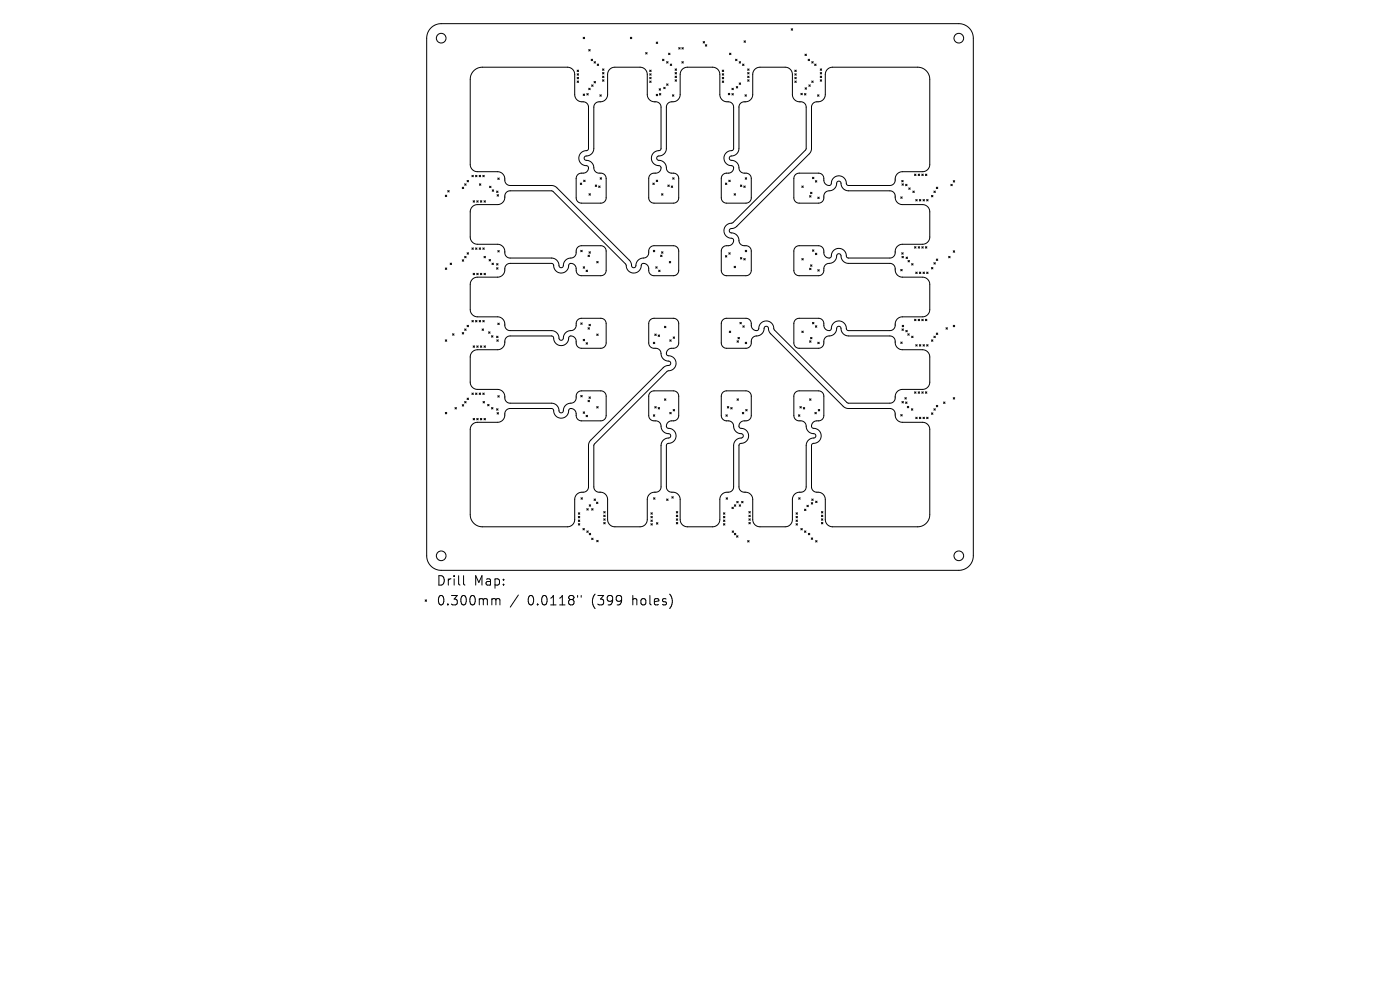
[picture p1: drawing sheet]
<svg xmlns="http://www.w3.org/2000/svg" width="297mm" height="210mm" viewBox="0 0 297 210" stroke-linecap="round" stroke-linejoin="round" font-family="sans-serif">
<defs><g id="words">
<g font-size="2.8">
<text x="92.5" y="124.5">Drill</text>
<text x="100.5" y="124.5">Map:</text>
<text x="92.5" y="128.7">0.300mm</text>
<text x="111.9" y="128.7">0.0118&quot;</text>
<text x="125.7" y="128.7">(399</text>
<text x="134.4" y="128.7">holes)</text>
</g>
</g></defs>
<g fill="none" stroke="#000" stroke-width=".21">
<path d="M91.4 5.9a3.1 3.1 0 0 1 2.2-.9h109.8a3.1 3.1 0 0 1 3.1 3.1v109.8a3.1 3.1 0 0 1-3.1 3.1h-109.8a3.1 3.1 0 0 1-3.1-3.1v-109.8a3.1 3.1 0 0 1 .9-2.2zM100.5 15l.7-.5 1.1-.2h18.1a1.54 1.54 0 0 1 1.5 1.5v4.4a1.72 1.72 0 0 0 2.1 1.4l.6 .4 .2 .6v8.9l-.3 .4a1.65 1.65 0 0 0-1.7 1.7 1.65 1.65 0 0 0 1.8 1.6 .97 .97 0 0 1 .1 1.1 .97 .97 0 0 1-1 .4h-.4a1.13 1.13 0 0 0-1.1 1.2v4.2a1.13 1.13 0 0 0 1.2 1h4.2a1.13 1.13 0 0 0 1-1.1v-4.2a1.13 1.13 0 0 0-1.1-1.1h-.5a1.3 1.3 0 0 1-1.1-1.5 2.24 2.24 0 0 0-1.8-1.3l-.2-.4 .3-.4a1.7 1.7 0 0 0 1.8-1.6v-8.9a1.3 1.3 0 0 1 1.6-1 1.54 1.54 0 0 0 1.3-1.5v-4.4a1.54 1.54 0 0 1 1.5-1.4h5.5a1.54 1.54 0 0 1 1.4 1.5v4.4a1.72 1.72 0 0 0 2.1 1.4l.6 .4 .2 .6v8.9l-.3 .4a1.65 1.65 0 0 0-1.7 1.7 1.65 1.65 0 0 0 1.8 1.6 .97 .97 0 0 1 .1 1.1 .97 .97 0 0 1-1 .4h-.4a1.13 1.13 0 0 0-1.1 1.2v4.2a1.13 1.13 0 0 0 1.2 1h4.2a1.13 1.13 0 0 0 1-1.1v-4.2a1.13 1.13 0 0 0-1.1-1.1h-.5a1.3 1.3 0 0 1-1.1-1.5 2.24 2.24 0 0 0-1.8-1.3l-.2-.4 .3-.4a1.7 1.7 0 0 0 1.8-1.6v-8.9a1.3 1.3 0 0 1 1.6-1 1.54 1.54 0 0 0 1.3-1.5v-4.4a1.54 1.54 0 0 1 1.5-1.4h5.5a1.54 1.54 0 0 1 1.4 1.5v4.4a1.72 1.72 0 0 0 2.1 1.4l.6 .4 .2 .6v8.9l-.3 .4a1.65 1.65 0 0 0-1.7 1.7 1.65 1.65 0 0 0 1.8 1.6 .97 .97 0 0 1 .1 1.1 .97 .97 0 0 1-1 .4h-.5a1.13 1.13 0 0 0-1 1.2v4.2a1.13 1.13 0 0 0 1.1 1h4.2a1.13 1.13 0 0 0 1.1-1.1v-4.2a1.13 1.13 0 0 0-1.1-1.1h-.5a1.3 1.3 0 0 1-1.1-1.5 2.24 2.24 0 0 0-1.9-1.3l-.1-.4 .3-.4a1.7 1.7 0 0 0 1.8-1.6v-8.9a1.3 1.3 0 0 1 1.6-1 1.54 1.54 0 0 0 1.3-1.5v-4.4a1.54 1.54 0 0 1 1.5-1.4h5.5a1.54 1.54 0 0 1 1.4 1.5v4.4a1.72 1.72 0 0 0 2.1 1.4l.6 .4 .2 .6v9.1l-15.6 15.6a1.66 1.66 0 0 0-1.8 1.7 1.66 1.66 0 0 0 1.8 1.6 .97 .97 0 0 1 .1 1.1 .97 .97 0 0 1-1 .4h-.5a1.13 1.13 0 0 0-1 1.2v4.2a1.13 1.13 0 0 0 1.1 1h4.2a1.13 1.13 0 0 0 1.1-1.1v-4.2a1.13 1.13 0 0 0-1.1-1.1h-.5a1.3 1.3 0 0 1-1.1-1.5 2.24 2.24 0 0 0-1.9-1.3l-.1-.4 .1-.3 1-.3 .5-.3 15.6-15.6 .3-.9v-8.9a1.3 1.3 0 0 1 1.6-1 1.54 1.54 0 0 0 1.3-1.5v-4.4a1.54 1.54 0 0 1 1.5-1.4h18.3a2.57 2.57 0 0 1 2.3 2.5v18.2a1.54 1.54 0 0 1-1.5 1.4h-4.4a1.72 1.72 0 0 0-1.4 2.1l-.4 .6-.6 .2h-8.9l-.4-.3a1.65 1.65 0 0 0-1.7-1.7 1.65 1.65 0 0 0-1.6 1.9 .97 .97 0 0 1-1.1 0 .97 .97 0 0 1-.4-1v-.4a1.13 1.13 0 0 0-1.2-1.1h-4.2a1.13 1.13 0 0 0-1 1.2v4.2a1.13 1.13 0 0 0 1.1 1h4.2a1.13 1.13 0 0 0 1.1-1.1v-.5a1.3 1.3 0 0 1 1.5-1.1 2.24 2.24 0 0 0 1.3-1.8l.4-.2 .4 .3a1.7 1.7 0 0 0 1.6 1.8h8.9a1.3 1.3 0 0 1 1 1.6 1.54 1.54 0 0 0 1.5 1.3h4.4a1.54 1.54 0 0 1 1.4 1.5v5.5a1.54 1.54 0 0 1-1.5 1.4h-4.4a1.72 1.72 0 0 0-1.4 2.1l-.4 .6-.6 .2h-8.9l-.4-.3a1.65 1.65 0 0 0-1.7-1.7 1.65 1.65 0 0 0-1.6 1.8 .97 .97 0 0 1-1.1 .1 .97 .97 0 0 1-.4-1v-.4a1.13 1.13 0 0 0-1.2-1.1h-4.2a1.13 1.13 0 0 0-1 1.2v4.2a1.13 1.13 0 0 0 1.1 1h4.2a1.13 1.13 0 0 0 1.1-1.1v-.5a1.3 1.3 0 0 1 1.5-1.1 2.24 2.24 0 0 0 1.3-1.8l.4-.2 .4 .3a1.7 1.7 0 0 0 1.6 1.8h8.9a1.3 1.3 0 0 1 1 1.6 1.54 1.54 0 0 0 1.5 1.3h4.4a1.54 1.54 0 0 1 1.4 1.5v5.5a1.54 1.54 0 0 1-1.5 1.4h-4.4a1.72 1.72 0 0 0-1.4 2.1l-.4 .6-.6 .2h-8.9l-.4-.3a1.65 1.65 0 0 0-1.7-1.7 1.65 1.65 0 0 0-1.6 1.8 .97 .97 0 0 1-1.1 .1 .97 .97 0 0 1-.4-1v-.5a1.13 1.13 0 0 0-1.2-1h-4.2a1.13 1.13 0 0 0-1 1.1v4.2a1.13 1.13 0 0 0 1.1 1.1h4.2a1.13 1.13 0 0 0 1.1-1.1v-.5a1.3 1.3 0 0 1 1.5-1.1 2.24 2.24 0 0 0 1.3-1.9l.4-.1 .4 .3a1.7 1.7 0 0 0 1.6 1.8h8.9a1.3 1.3 0 0 1 1 1.6 1.54 1.54 0 0 0 1.5 1.3h4.4a1.54 1.54 0 0 1 1.4 1.5v5.5a1.54 1.54 0 0 1-1.5 1.4h-4.4a1.72 1.72 0 0 0-1.4 2.1l-.4 .6-.6 .2h-9.1l-15.6-15.6a1.66 1.66 0 0 0-1.7-1.8 1.66 1.66 0 0 0-1.6 1.8 .97 .97 0 0 1-1.1 .1 .97 .97 0 0 1-.4-1v-.5a1.13 1.13 0 0 0-1.1-1h-4.3a1.13 1.13 0 0 0-1 1.1v4.2a1.13 1.13 0 0 0 1.1 1.1h4.2a1.13 1.13 0 0 0 1.1-1.1v-.5a1.3 1.3 0 0 1 1.5-1.1 2.24 2.24 0 0 0 1.3-1.9l.4-.1 .3 .1 .3 1 .3 .5 15.6 15.6 .9 .3h8.9a1.3 1.3 0 0 1 1 1.6 1.54 1.54 0 0 0 1.5 1.3h4.4a1.54 1.54 0 0 1 1.4 1.5v18.3a2.57 2.57 0 0 1-2.5 2.3h-18.2a1.54 1.54 0 0 1-1.4-1.5v-4.4a1.72 1.72 0 0 0-2.1-1.4l-.6-.4-.2-.6v-8.9l.3-.4a1.65 1.65 0 0 0 1.7-1.7 1.65 1.65 0 0 0-1.8-1.6 .97 .97 0 0 1-.1-1.1 .97 .97 0 0 1 1-.4h.4a1.13 1.13 0 0 0 1.1-1.2v-4.2a1.13 1.13 0 0 0-1.2-1h-4.2a1.13 1.13 0 0 0-1 1.1v4.2a1.13 1.13 0 0 0 1.1 1.1h.5a1.3 1.3 0 0 1 1.1 1.5 2.24 2.24 0 0 0 1.8 1.3l.2 .4-.3 .4a1.7 1.7 0 0 0-1.8 1.6v8.9a1.3 1.3 0 0 1-1.6 1 1.54 1.54 0 0 0-1.3 1.6v4.3a1.54 1.54 0 0 1-1.5 1.4h-5.5a1.54 1.54 0 0 1-1.4-1.5v-4.4a1.72 1.72 0 0 0-2.1-1.4l-.6-.4-.2-.6v-8.9l.3-.4a1.65 1.65 0 0 0 1.7-1.7 1.65 1.65 0 0 0-1.8-1.6 .97 .97 0 0 1-.1-1.1 .97 .97 0 0 1 1-.4h.4a1.13 1.13 0 0 0 1.1-1.2v-4.2a1.13 1.13 0 0 0-1.1-1h-4.3a1.13 1.13 0 0 0-1 1.1v4.2a1.13 1.13 0 0 0 1.1 1.1h.5a1.3 1.3 0 0 1 1.1 1.5 2.24 2.24 0 0 0 1.9 1.3l.1 .4-.3 .4a1.7 1.7 0 0 0-1.8 1.6v8.9a1.3 1.3 0 0 1-1.6 1 1.54 1.54 0 0 0-1.3 1.6v4.3a1.54 1.54 0 0 1-1.5 1.4h-5.5a1.54 1.54 0 0 1-1.4-1.5v-4.4a1.72 1.72 0 0 0-2.1-1.4l-.6-.4-.2-.6v-8.9l.3-.4a1.65 1.65 0 0 0 1.7-1.7 1.65 1.65 0 0 0-1.8-1.6 .97 .97 0 0 1-.1-1.1 .97 .97 0 0 1 1-.4h.5a1.13 1.13 0 0 0 1-1.2v-4.2a1.13 1.13 0 0 0-1.1-1h-4.2a1.13 1.13 0 0 0-1.1 1.1v4.2a1.13 1.13 0 0 0 1.2 1.1h.4a1.3 1.3 0 0 1 1.1 1.5 2.24 2.24 0 0 0 1.9 1.3l.1 .4-.3 .4a1.7 1.7 0 0 0-1.8 1.6v8.9a1.3 1.3 0 0 1-1.6 1 1.54 1.54 0 0 0-1.3 1.6v4.3a1.54 1.54 0 0 1-1.5 1.4h-5.5a1.54 1.54 0 0 1-1.4-1.5v-4.4a1.72 1.72 0 0 0-2.1-1.4l-.6-.4-.2-.6v-9.1l15.6-15.6a1.66 1.66 0 0 0 1.8-1.7 1.66 1.66 0 0 0-1.8-1.6 .97 .97 0 0 1-.1-1.1 .97 .97 0 0 1 1-.4h.5a1.13 1.13 0 0 0 1-1.1v-4.3a1.13 1.13 0 0 0-1.1-1h-4.2a1.13 1.13 0 0 0-1.1 1.1v4.2a1.13 1.13 0 0 0 1.2 1.1h.4a1.3 1.3 0 0 1 1.1 1.5 2.24 2.24 0 0 0 1.9 1.3l.1 .4-.1 .3-1 .3-.5 .3-15.6 15.6-.3 .9v8.9a1.3 1.3 0 0 1-1.6 1 1.54 1.54 0 0 0-1.3 1.6v4.3a1.54 1.54 0 0 1-1.5 1.4h-18.3a2.57 2.57 0 0 1-2.3-2.5v-18.2a1.54 1.54 0 0 1 1.5-1.4h4.4a1.72 1.72 0 0 0 1.4-2.1l.4-.6 .6-.2h8.9l.4 .3a1.65 1.65 0 0 0 1.7 1.7 1.65 1.65 0 0 0 1.6-1.8 .97 .97 0 0 1 1.1-.1 .97 .97 0 0 1 .4 1v.4a1.13 1.13 0 0 0 1.2 1.1h4.2a1.13 1.13 0 0 0 1-1.2v-4.2a1.13 1.13 0 0 0-1.1-1h-4.2a1.13 1.13 0 0 0-1.1 1.1v.5a1.3 1.3 0 0 1-1.5 1.1 2.24 2.24 0 0 0-1.3 1.8l-.4 .2-.4-.3a1.7 1.7 0 0 0-1.6-1.8h-8.9a1.3 1.3 0 0 1-1-1.6 1.54 1.54 0 0 0-1.5-1.3h-4.4a1.54 1.54 0 0 1-1.4-1.5v-5.5a1.54 1.54 0 0 1 1.5-1.4h4.4a1.72 1.72 0 0 0 1.4-2.1l.4-.6 .6-.2h8.9l.4 .3a1.65 1.65 0 0 0 1.7 1.7 1.65 1.65 0 0 0 1.6-1.8 .97 .97 0 0 1 1.1-.1 .97 .97 0 0 1 .4 1v.4a1.13 1.13 0 0 0 1.2 1.1h4.2a1.13 1.13 0 0 0 1-1.1v-4.3a1.13 1.13 0 0 0-1.1-1h-4.2a1.13 1.13 0 0 0-1.1 1.1v.5a1.3 1.3 0 0 1-1.5 1.1 2.24 2.24 0 0 0-1.3 1.9l-.4 .1-.4-.3a1.7 1.7 0 0 0-1.6-1.8h-8.9a1.3 1.3 0 0 1-1-1.6 1.54 1.54 0 0 0-1.5-1.3h-4.4a1.54 1.54 0 0 1-1.4-1.5v-5.5a1.54 1.54 0 0 1 1.5-1.4h4.4a1.72 1.72 0 0 0 1.4-2.1l.4-.6 .6-.2h8.9l.4 .3a1.65 1.65 0 0 0 1.7 1.7 1.65 1.65 0 0 0 1.6-1.8 .97 .97 0 0 1 1.1-.1 .97 .97 0 0 1 .4 1v.5a1.13 1.13 0 0 0 1.2 1h4.2a1.13 1.13 0 0 0 1-1.1v-4.2a1.13 1.13 0 0 0-1.1-1.1h-4.2a1.13 1.13 0 0 0-1.1 1.2v.4a1.3 1.3 0 0 1-1.5 1.1 2.24 2.24 0 0 0-1.3 1.9l-.4 .1-.4-.3a1.7 1.7 0 0 0-1.6-1.8h-8.9a1.3 1.3 0 0 1-1-1.6 1.54 1.54 0 0 0-1.5-1.3h-4.4a1.54 1.54 0 0 1-1.4-1.5v-5.5a1.54 1.54 0 0 1 1.5-1.4h4.4a1.72 1.72 0 0 0 1.4-2.1l.4-.6 .6-.2h9.1l15.6 15.6a1.66 1.66 0 0 0 1.7 1.8 1.66 1.66 0 0 0 1.6-1.8 .97 .97 0 0 1 1.1-.1 .97 .97 0 0 1 .4 1v.5a1.13 1.13 0 0 0 1.2 1h4.2a1.13 1.13 0 0 0 1-1.1v-4.2a1.13 1.13 0 0 0-1.1-1.1h-4.2a1.13 1.13 0 0 0-1.1 1.2v.4a1.3 1.3 0 0 1-1.5 1.1 2.24 2.24 0 0 0-1.3 1.9l-.4 .1-.3-.1-.3-1-.3-.5-15.6-15.6-.9-.3h-8.9a1.3 1.3 0 0 1-1-1.6 1.54 1.54 0 0 0-1.5-1.3h-4.4a1.54 1.54 0 0 1-1.4-1.5v-18.1l.2-1.1zM122.4 14.9l.3 .3M122.4 15.6l.3 .3M122.4 16.4l.3 .3M122.4 17.2l.3 .3M122.7 14.9l-.3 .3M122.7 15.6l-.3 .3M122.7 17.2l-.3 .3M122.7 16.4l-.3 .3M123.7 7.9l.3 .3M123.7 20l.3 .3"/>
<path d="M124 20l-.3 .3M124 7.9l-.3 .3M124.5 19.8l.3 .4M124.8 19.8l-.3 .4M124.9 10.5l.3 .3M124.9 18.7l.3 .3M125.2 10.5l-.3 .3M125.2 18.7l-.3 .3M125.4 12.6l.3 .3M125.5 18l.3 .3M125.7 12.6l-.3 .3M125.8 18l-.3 .3"/>
<path d="M126 13.1l.3 .3M126 17.3l.3 .3M126.3 13.1l-.3 .3M126.3 17.3l-.3 .3M126.7 13.6l.3 .3M127 13.6l-.3 .3M127.8 14.6l.3 .3M127.8 15.4l.3 .3M127.8 16.2l.3 .3M127.8 16.9l.3 .3M128.1 14.6l-.3 .3M128.1 15.4l-.3 .3"/>
<path d="M128.1 16.2l-.3 .3M128.1 16.9l-.3 .3M133.7 7.9l.3 .3M134 7.9l-.3 .3M137 11.2l.3 .3M137.3 11.2l-.3 .3M137.8 14.9l.3 .3M137.8 15.6l.3 .3M137.8 16.4l.3 .3M137.8 17.2l.3 .3M138.1 14.9l-.3 .3M138.1 16.4l-.3 .3"/>
<path d="M138.1 17.2l-.3 .3M138.1 15.6l-.3 .3M139.2 8.9l.3 .3M139.5 8.9l-.3 .3M139.8 18.8l.3 .3M139.9 19.8l.3 .4M140.1 18.8l-.3 .3M140.2 19.8l-.3 .4M140.5 12.6l.4 .3M140.8 18.5l.3 .3M140.9 12.6l-.4 .3M141.1 18.5l-.3 .3"/>
<path d="M141.4 13.1l.3 .3M141.4 17.8l.3 .3M141.7 17.8l-.3 .3M141.7 13.1l-.3 .3M141.8 11.3l.3 .3M142.1 11.3l-.3 .3M142.2 13.6l.3 .3M142.5 13.6l-.3 .3M143.2 14.6l.3 .3M143.2 15.4l.3 .3M143.2 16.2l.3 .3M143.2 16.9l.3 .3"/>
<path d="M143.5 16.9l-.3 .3M143.5 16.2l-.3 .3M143.5 14.6l-.3 .3M143.5 15.4l-.3 .3M144 10.1l.3 .3M144.3 10.1l-.3 .3M144.7 10.1l.3 .3M144.7 13.1l.3 .3M145 10.1l-.3 .3M145 13.1l-.3 .3M149.2 8.8l.3 .3M149.5 8.8l-.3 .3"/>
<path d="M149.6 9.5l.3 .3M149.9 9.5l-.3 .3M153.2 14.9l.3 .3M153.2 15.6l.3 .3M153.2 16.4l.3 .3M153.2 17.2l.3 .3M153.5 15.6l-.3 .3M153.5 16.4l-.3 .3M153.5 17.2l-.3 .3M153.5 14.9l-.3 .3M154.5 19.8l.3 .3M154.8 11.3l.3 .3"/>
<path d="M154.8 19.8l-.3 .3M155.1 11.3l-.3 .3M155.3 18.7l.3 .3M155.3 19.8l.3 .4M155.6 18.7l-.3 .3M155.6 19.8l-.3 .4M156 12.6l.4 .3M156.2 18.4l.3 .3M156.4 12.6l-.4 .3M156.5 18.4l-.3 .3M156.8 13.1l.3 .3M156.8 17.6l.3 .3"/>
<path d="M157.1 13.1l-.3 .3M157.1 17.6l-.3 .3M157.5 13.6l.3 .3M157.8 13.6l-.3 .3M157.8 8.7l.3 .3M158.1 8.7l-.3 .3M158.6 14.6l.3 .3M158.6 15.4l.3 .3M158.6 16.2l.3 .3M158.6 16.9l.3 .3M158.9 15.4l-.3 .3M158.9 14.6l-.3 .3"/>
<path d="M158.9 16.2l-.3 .3M158.9 16.9l-.3 .3M167.8 6.1l.4 .3M168.2 6.1l-.4 .3M168.6 14.9l.3 .3M168.6 15.6l.3 .3M168.6 16.4l.3 .3M168.6 17.2l.3 .3M168.9 14.9l-.3 .3M168.9 15.6l-.3 .3M168.9 16.4l-.3 .3M168.9 17.2l-.3 .3"/>
<path d="M169.9 19.8l.3 .3M170.2 19.8l-.3 .3M170.7 19.8l.3 .4M170.8 11.5l.3 .3M170.8 18.6l.3 .3M171 19.8l-.3 .4M171.1 11.5l-.3 .3M171.1 18.6l-.3 .3M171.4 12.6l.3 .3M171.6 18l.3 .3M171.7 12.6l-.3 .3M171.9 18l-.3 .3"/>
<path d="M172.2 13.1l.3 .3M172.2 17.2l.3 .3M172.5 17.2l-.3 .3M172.5 13.1l-.3 .3M172.8 13.6l.3 .3M173.1 13.6l-.3 .3M174 14.6l.3 .3M174 15.4l.3 .3M174 16.2l.3 .3M174 16.9l.3 .3M174.3 15.4l-.3 .3M174.3 14.6l-.3 .3"/>
<path d="M174.3 16.2l-.3 .3M174.3 16.9l-.3 .3M98.1 39.7l.3 .3M98.4 39.7l-.3 .3M98.6 39l.3 .3M98.9 39l-.3 .3M99.1 38.3l.3 .3M99.4 38.3l-.3 .3M100.1 37.2l.3 .3M100.4 37.2l-.3 .3M100.9 37.2l.3 .3M101.2 37.2l-.3 .3"/>
<path d="M101.7 37.2l.3 .3M101.7 39l.3 .3M102 37.2l-.3 .3M102 39l-.3 .3M102.4 37.2l.3 .3M102.7 37.2l-.3 .3M103.9 39.5l.3 .3M104.2 39.5l-.3 .3M105.6 37.8l.3 .3M105.9 37.8l-.3 .3M123.1 38.8l.3 .3M123.4 38.8l-.3 .3"/>
<path d="M123.8 38.2l.3 .3M124.1 38.2l-.3 .3M126.3 39.2l.3 .4M126.6 39.2l-.3 .4M127 39.5l.3 .3M127.3 20.1l.3 .3M127.3 39.5l-.3 .3M127.3 37.7l.3 .3M127.6 20.1l-.3 .3M127.6 37.7l-.3 .3M138.5 38.8l.3 .3M138.8 38.8l-.3 .3"/>
<path d="M139.2 20l.3 .3M139.2 38.2l.3 .3M139.5 38.2l-.3 .3M139.5 20l-.3 .3M141.7 39.2l.3 .4M142 39.2l-.3 .4M142.4 39.5l.3 .3M142.7 20.1l.3 .3M142.7 39.5l-.3 .3M142.7 37.7l.3 .3M143 20.1l-.3 .3M143 37.7l-.3 .3"/>
<path d="M153.9 38.8l.3 .3M154.2 38.8l-.3 .3M154.6 38.2l.3 .3M154.9 38.2l-.3 .3M157.1 39.2l.3 .4M157.4 39.2l-.3 .4M157.8 39.5l.3 .3M158 20.1l.4 .3M158.1 39.5l-.3 .3M158.1 37.7l.3 .3M158.4 20.1l-.4 .3M158.4 37.7l-.3 .3"/>
<path d="M170.1 39.5l.3 .3M170.4 39.5l-.3 .3M172.4 37.6l.3 .3M172.7 37.6l-.3 .3M173 38.3l.3 .3M173.3 38.3l-.3 .3M173.4 20.1l.3 .3M173.7 20.1l-.3 .3M191.3 38.3l.3 .3M191.3 39l.4 .3M191.6 38.3l-.3 .3M191.7 39l-.4 .3"/>
<path d="M192.1 39.1l.3 .3M192.4 39.1l-.3 .3M192.8 39.9l.3 .3M193.1 39.9l-.3 .3M194 36.9l.3 .3M194.3 36.9l-.3 .3M194.8 36.9l.3 .3M195.1 36.9l-.3 .3M195.6 36.9l.3 .3M195.9 36.9l-.3 .3M196.3 36.9l.3 .3M196.6 36.9l-.3 .3"/>
<path d="M198.6 39.7l.3 .3M198.9 39.7l-.3 .3M201.7 39.1l.3 .3M202 39.1l-.3 .3M202.2 38.3l.3 .3M202.5 38.3l-.3 .3M94.5 41.4l.3 .3M94.5 56.8l.3 .4M94.8 41.4l-.3 .3M94.8 56.8l-.3 .4M95 40.4l.3 .3M95.3 40.4l-.3 .3"/>
<path d="M95.5 55.8l.3 .3M95.8 55.8l-.3 .3M98.1 55.1l.3 .3M98.4 55.1l-.3 .3M98.6 54.4l.3 .3M98.9 54.4l-.3 .3M99.1 53.6l.3 .3M99.4 53.6l-.3 .3M100.1 52.6l.3 .3M100.4 42.6l.3 .3M100.4 58l.3 .3M100.4 52.6l-.3 .3"/>
<path d="M100.7 42.6l-.3 .3M100.7 58l-.3 .3M100.9 52.6l.3 .3M101.1 42.6l.3 .3M101.1 58l.3 .3M101.2 52.6l-.3 .3M101.4 42.6l-.3 .3M101.4 58l-.3 .3M101.7 52.6l.3 .3M101.9 42.6l.3 .3M101.9 58l.3 .3M102 52.6l-.3 .3"/>
<path d="M102.2 42.6l-.3 .3M102.2 58l-.3 .3M102.4 52.6l.3 .3M102.7 54.4l.3 .3M102.7 42.6l.3 .3M102.7 58l.3 .3M102.7 52.6l-.3 .3M103 42.6l-.3 .3M103 54.4l-.3 .3M103 58l-.3 .3M103.8 55l.3 .4M104.1 55l-.3 .4"/>
<path d="M104.4 55.8l.3 .3M104.4 40.3l.3 .3M104.7 55.8l-.3 .3M104.7 40.3l-.3 .3M105.3 56.8l.4 .3M105.3 40.5l.4 .3M105.3 55.9l.4 .3M105.5 41.3l.3 .3M105.6 53.2l.3 .3M105.7 40.5l-.4 .3M105.7 55.9l-.4 .3M105.7 56.8l-.4 .3"/>
<path d="M105.8 41.3l-.3 .3M105.9 53.2l-.3 .3M123.2 53.1l.3 .3M123.5 53.1l-.3 .3M123.7 56.6l.3 .3M124 56.6l-.3 .3M124.3 57.3l.3 .3M124.6 57.3l-.3 .3M124.7 54.1l.4 .3M124.9 41.1l.4 .3M124.9 53.4l.4 .3M125.1 54.1l-.4 .3"/>
<path d="M125.3 41.1l-.4 .3M125.3 53.4l-.4 .3M126.6 55.5l.3 .3M126.9 55.5l-.3 .3M138.6 53.1l.3 .3M138.9 53.1l-.3 .3M139.1 56.6l.3 .3M139.4 56.6l-.3 .3M139.7 57.3l.3 .3M140 57.3l-.3 .3M140.1 54.1l.3 .3M140.3 41.1l.4 .3"/>
<path d="M140.3 53.4l.4 .3M140.4 54.1l-.3 .3M140.7 41.1l-.4 .3M140.7 53.4l-.4 .3M142 55.5l.3 .3M142.3 55.5l-.3 .3M153.9 54.2l.3 .3M154.2 54.2l-.3 .3M154.6 53.6l.3 .3M154.9 53.6l-.3 .3M155.7 41.1l.3 .3M155.7 56.5l.3 .3"/>
<path d="M156 41.1l-.3 .3M156 56.5l-.3 .3M157.1 54.6l.3 .3M157.4 54.6l-.3 .3M157.8 54.8l.3 .4M158.1 54.8l-.3 .4M158.1 53.1l.3 .3M158.4 53.1l-.3 .3M170.1 54.8l.3 .4M170.4 54.8l-.3 .4M171.7 41.5l.4 .3M171.7 56.9l.4 .3"/>
<path d="M172 40.8l.3 .3M172 56.2l.3 .3M172.1 56.9l-.4 .3M172.1 41.5l-.4 .3M172.3 56.2l-.3 .3M172.3 40.8l-.3 .3M172.4 53l.3 .3M172.7 53l-.3 .3M173 53.7l.3 .3M173.3 53.7l-.3 .3M173.5 41.8l.3 .3M173.5 57.2l.3 .3"/>
<path d="M173.8 57.2l-.3 .3M173.8 41.8l-.3 .3M191.1 41.8l.3 .3M191.1 57.2l.3 .3M191.3 53.6l.3 .3M191.3 54.4l.4 .3M191.4 41.8l-.3 .3M191.4 57.2l-.3 .3M191.6 53.6l-.3 .3M191.7 54.4l-.4 .3M192.2 54.5l.3 .3M192.5 54.5l-.3 .3"/>
<path d="M192.6 55.3l.3 .3M192.9 55.3l-.3 .3M193.4 55.9l.3 .3M193.7 40.5l.3 .3M193.7 55.9l-.3 .3M194 40.5l-.3 .3M194 52.3l.3 .3M194.3 42.3l.3 .3M194.3 57.7l.3 .3M194.3 52.3l-.3 .3M194.6 42.3l-.3 .3M194.6 57.7l-.3 .3"/>
<path d="M194.8 52.3l.3 .3M195 42.3l.3 .3M195 57.7l.3 .3M195.1 52.3l-.3 .3M195.3 42.3l-.3 .3M195.3 57.7l-.3 .3M195.6 52.3l.3 .3M195.8 57.7l.3 .3M195.8 42.3l.3 .3M195.9 52.3l-.3 .3M196.1 42.3l-.3 .3M196.1 57.7l-.3 .3"/>
<path d="M196.3 52.3l.3 .3M196.6 42.3l.3 .3M196.6 57.7l.3 .3M196.6 52.3l-.3 .3M196.9 57.7l-.3 .3M196.9 42.3l-.3 .3M197.6 41.5l.3 .3M197.6 56.7l.3 .3M197.9 41.5l-.3 .3M197.9 56.7l-.3 .3M198.1 40.5l.3 .3M198.1 55.7l.3 .3"/>
<path d="M198.4 40.5l-.3 .3M198.4 55.7l-.3 .3M198.6 54.9l.3 .4M198.9 54.9l-.3 .4M201.2 54.4l.4 .3M201.6 54.4l-.4 .3M202.2 53.2l.3 .3M202.5 53.2l-.3 .3M94.5 72.1l.3 .3M94.8 72.1l-.3 .3M96 70.8l.3 .3M96.3 70.8l-.3 .3"/>
<path d="M98.1 70.5l.3 .4M98.4 70.5l-.3 .4M98.6 69.8l.3 .3M98.9 69.8l-.3 .3M99.1 69l.3 .3M99.4 69l-.3 .3M100.1 68l.3 .3M100.4 73.4l.3 .3M100.4 68l-.3 .3M100.7 73.4l-.3 .3M100.9 68l.3 .3M101.1 73.4l.3 .3"/>
<path d="M101.2 68l-.3 .3M101.4 73.4l-.3 .3M101.7 68l.3 .3M101.9 73.4l.3 .3M102 68l-.3 .3M102.2 73.4l-.3 .3M102.3 69.8l.3 .3M102.4 68l.3 .3M102.6 69.8l-.3 .3M102.7 73.4l.3 .3M102.7 68l-.3 .3M103 73.4l-.3 .3"/>
<path d="M103.7 70.4l.3 .3M104 70.4l-.3 .3M104.3 71.2l.3 .3M104.6 71.2l-.3 .3M105.3 71.3l.4 .3M105.4 72.1l.3 .3M105.6 68.5l.3 .4M105.7 71.3l-.4 .3M105.7 72.1l-.3 .3M105.9 68.5l-.3 .4M123.2 68.5l.3 .3M123.5 68.5l-.3 .3"/>
<path d="M123.7 72l.3 .3M124 72l-.3 .3M124.3 72.7l.3 .3M124.6 72.7l-.3 .3M124.7 69.5l.4 .3M124.9 68.8l.4 .3M125.1 69.5l-.4 .3M125.3 68.8l-.4 .3M126.6 70.9l.3 .3M126.9 70.9l-.3 .3M138.6 72.6l.3 .3M138.9 72.6l-.3 .3"/>
<path d="M138.9 70.9l.3 .3M139.2 70.9l-.3 .3M139.6 71.1l.3 .3M139.9 71.1l-.3 .3M141 69.2l.3 .3M141.3 69.2l-.3 .3M142.1 72.1l.3 .3M142.4 72.1l-.3 .3M142.8 71.5l.3 .3M143.1 71.5l-.3 .3M154.7 70.2l.3 .3M155 70.2l-.3 .3"/>
<path d="M156.4 72.3l.3 .3M156.6 71.6l.3 .3M156.7 72.3l-.3 .3M156.9 71.6l-.3 .3M157 68.4l.3 .3M157.3 68.4l-.3 .3M157.6 69.1l.3 .3M157.9 69.1l-.3 .3M158.1 72.6l.3 .3M158.4 72.6l-.3 .3M170.1 70.2l.3 .3M170.4 70.2l-.3 .3"/>
<path d="M171.7 72.3l.4 .3M172 71.6l.3 .3M172.1 72.3l-.4 .3M172.3 71.6l-.3 .3M172.4 68.4l.3 .3M172.7 68.4l-.3 .3M173 69.1l.3 .3M173.3 69.1l-.3 .3M173.5 72.6l.3 .3M173.8 72.6l-.3 .3M191.1 72.5l.3 .4M191.3 69.8l.4 .3"/>
<path d="M191.4 69l.3 .3M191.4 72.5l-.3 .4M191.7 69.8l-.4 .3M191.7 69l-.3 .3M192.2 70.1l.3 .3M192.5 70.1l-.3 .3M192.6 70.8l.3 .3M192.9 70.8l-.3 .3M193.4 71.3l.3 .3M193.7 71.3l-.3 .3M194 67.7l.3 .3M194.3 73.1l.3 .3"/>
<path d="M194.3 67.7l-.3 .3M194.6 73.1l-.3 .3M194.8 67.7l.3 .3M195 73.1l.3 .3M195.1 67.7l-.3 .3M195.3 73.1l-.3 .3M195.6 67.7l.3 .3M195.8 73.1l.3 .3M195.9 67.7l-.3 .3M196.1 73.1l-.3 .3M196.3 67.7l.3 .3M196.6 73.1l.3 .3"/>
<path d="M196.6 67.7l-.3 .3M196.9 73.1l-.3 .3M197.6 72.1l.3 .3M197.9 72.1l-.3 .3M198.1 71.3l.3 .3M198.4 71.3l-.3 .3M198.6 70.6l.3 .4M198.9 70.6l-.3 .4M200.7 69.5l.3 .3M201 69.5l-.3 .3M202.2 69l.3 .3M202.5 69l-.3 .3"/>
<path d="M94.5 87.5l.3 .3M94.8 87.5l-.3 .3M96.5 86.5l.3 .3M96.8 86.5l-.3 .3M98.1 85.8l.3 .3M98.4 85.8l-.3 .3M98.6 85.2l.3 .3M98.9 85.2l-.3 .3M99.1 84.5l.3 .3M99.4 84.5l-.3 .3M100.1 83.4l.3 .3M100.4 88.8l.3 .3"/>
<path d="M100.4 83.4l-.3 .3M100.7 88.8l-.3 .3M100.9 83.4l.3 .3M101.1 88.8l.3 .3M101.2 83.4l-.3 .3M101.4 88.8l-.3 .3M101.7 83.4l.3 .3M101.9 88.8l.3 .3M102 83.4l-.3 .3M102.2 88.8l-.3 .3M102.4 83.4l.3 .3M102.5 85.2l.3 .3"/>
<path d="M102.7 88.8l.3 .3M102.7 83.4l-.3 .3M102.8 85.2l-.3 .3M103 88.8l-.3 .3M103.4 85.8l.4 .3M103.8 85.8l-.4 .3M104.3 86.5l.3 .3M104.6 86.5l-.3 .3M105.3 86.7l.4 .3M105.5 87.5l.3 .3M105.6 83.9l.3 .3M105.7 86.7l-.4 .3"/>
<path d="M105.8 87.5l-.3 .3M105.9 83.9l-.3 .3M123.2 83.9l.3 .3M123.5 83.9l-.3 .3M123.7 87.4l.3 .3M124 87.4l-.3 .3M124.3 88.1l.3 .3M124.6 88.1l-.3 .3M124.7 84.9l.4 .3M124.9 84.2l.4 .3M125.1 84.9l-.4 .3M125.3 84.2l-.4 .3"/>
<path d="M126.6 86.2l.3 .4M126.9 86.2l-.3 .4M138.6 88l.3 .3M138.9 88l-.3 .3M138.9 86.2l.3 .4M139.2 86.2l-.3 .4M139.6 86.5l.3 .3M139.9 86.5l-.3 .3M141 84.6l.3 .3M141.3 84.6l-.3 .3M142.1 87.5l.3 .3M142.4 87.5l-.3 .3"/>
<path d="M142.8 86.9l.3 .3M143.1 86.9l-.3 .3M154 88l.3 .3M154.3 86.2l.3 .4M154.3 88l-.3 .3M154.6 86.2l-.3 .4M155 86.5l.3 .3M155.3 86.5l-.3 .3M156.4 84.6l.3 .3M156.7 84.6l-.3 .3M157.5 87.5l.3 .3M157.8 87.5l-.3 .3"/>
<path d="M158.2 86.9l.3 .3M158.5 86.9l-.3 .3M169.4 88l.3 .3M169.7 88l-.3 .3M169.7 86.2l.3 .4M170 86.2l-.3 .4M170.4 86.5l.3 .3M170.7 86.5l-.3 .3M171.7 84.6l.4 .3M172.1 84.6l-.4 .3M172.9 87.5l.3 .3M173.2 87.5l-.3 .3"/>
<path d="M173.6 86.9l.3 .3M173.9 86.9l-.3 .3M191.1 87.9l.3 .3M191.3 85.2l.4 .3M191.4 87.9l-.3 .3M191.7 85.2l-.4 .3M192 84.3l.3 .4M192.1 85.3l.3 .3M192.3 84.3l-.3 .4M192.4 85.3l-.3 .3M192.5 86.2l.3 .3M192.8 86.2l-.3 .3"/>
<path d="M193.3 86.7l.4 .3M193.7 86.7l-.4 .3M194 83.1l.3 .3M194.3 88.5l.3 .3M194.3 83.1l-.3 .3M194.6 88.5l-.3 .3M194.8 83.1l.3 .3M195 88.5l.3 .3M195.1 83.1l-.3 .3M195.3 88.5l-.3 .3M195.6 83.1l.3 .3M195.8 88.5l.3 .3"/>
<path d="M195.9 83.1l-.3 .3M196.1 88.5l-.3 .3M196.3 83.1l.3 .3M196.6 88.5l.3 .3M196.6 83.1l-.3 .3M196.9 88.5l-.3 .3M197.6 87.6l.3 .3M197.9 87.6l-.3 .3M198.1 86.7l.3 .3M198.4 86.7l-.3 .3M198.6 86l.3 .3M198.9 86l-.3 .3"/>
<path d="M200.2 85.3l.3 .3M200.5 85.3l-.3 .3M202.2 84.3l.3 .4M202.5 84.3l-.3 .4M122.7 108.8l.3 .3M122.7 109.5l.3 .4M122.7 110.3l.3 .3M122.7 111.1l.3 .3M123 108.8l-.3 .3M123 109.5l-.3 .4M123 110.3l-.3 .3M123 111.1l-.3 .3"/>
<path d="M123.3 105.6l.3 .3M123.6 105.6l-.3 .3M123.7 112.1l.3 .3M124 112.1l-.3 .3M124.5 107.9l.3 .3M124.5 112.6l.3 .3M124.8 107.9l-.3 .3M124.8 112.6l-.3 .3M125 107.1l.3 .3M125 113.1l.3 .3M125.3 107.1l-.3 .3M125.3 113.1l-.3 .3"/>
<path d="M125.5 107.9l.3 .3M125.5 114.2l.3 .3M125.8 107.9l-.3 .3M125.8 114.2l-.3 .3M126 105.8l.3 .4M126.3 105.8l-.3 .4M126.5 106.5l.3 .3M126.6 114.6l.3 .3M126.8 106.5l-.3 .3M126.9 114.6l-.3 .3M128.1 108.5l.3 .3M128.1 109.3l.3 .3"/>
<path d="M128.1 110.1l.3 .3M128.1 110.8l.3 .3M128.4 110.1l-.3 .3M128.4 108.5l-.3 .3M128.4 109.3l-.3 .3M128.4 110.8l-.3 .3M138.1 108.8l.3 .3M138.1 109.5l.3 .4M138.1 110.3l.3 .3M138.1 111.1l.3 .3M138.4 108.8l-.3 .3M138.4 109.5l-.3 .4"/>
<path d="M138.4 110.3l-.3 .3M138.4 111.1l-.3 .3M138.6 105.6l.4 .3M139 105.6l-.4 .3M139.3 110.9l.3 .3M139.6 110.9l-.3 .3M141.4 105.8l.3 .4M141.7 105.8l-.3 .4M142.5 105.4l.3 .3M142.8 105.4l-.3 .3M143.5 110.1l.3 .3M143.5 108.5l.3 .3"/>
<path d="M143.5 109.3l.3 .3M143.5 110.8l.3 .3M143.8 108.5l-.3 .3M143.8 109.3l-.3 .3M143.8 110.1l-.3 .3M143.8 110.8l-.3 .3M153.5 108.8l.3 .3M153.5 109.5l.3 .4M153.5 110.3l.3 .3M153.5 111.1l.3 .3M153.8 108.8l-.3 .3M153.8 109.5l-.3 .4"/>
<path d="M153.8 110.3l-.3 .3M153.8 111.1l-.3 .3M154 105.6l.4 .3M154.4 105.6l-.4 .3M155.3 107.6l.3 .3M155.3 112.6l.3 .3M155.6 107.6l-.3 .3M155.6 112.6l-.3 .3M155.8 107.1l.3 .3M155.8 113.1l.3 .3M156.1 107.1l-.3 .3M156.1 113.1l-.3 .3"/>
<path d="M156.2 113.6l.4 .4M156.3 106.4l.3 .3M156.6 113.6l-.4 .4M156.6 106.4l-.3 .3M156.8 107.1l.3 .3M157.1 107.1l-.3 .3M157.3 106.4l.3 .3M157.6 106.4l-.3 .3M158.6 114.7l.3 .3M158.9 110.1l.3 .3M158.9 109.3l.3 .3M158.9 108.5l.3 .3"/>
<path d="M158.9 110.8l.3 .3M158.9 114.7l-.3 .3M159.2 110.1l-.3 .3M159.2 108.5l-.3 .3M159.2 109.3l-.3 .3M159.2 110.8l-.3 .3M168.9 108.8l.3 .3M168.9 109.5l.3 .4M168.9 110.3l.3 .3M168.9 111.1l.3 .3M169.2 108.8l-.3 .3M169.2 109.5l-.3 .4"/>
<path d="M169.2 110.3l-.3 .3M169.2 111.1l-.3 .3M169.4 105.6l.3 .3M169.7 105.6l-.3 .3M169.9 112.1l.3 .3M170.2 112.1l-.3 .3M170.7 108l.3 .3M170.7 112.6l.3 .3M171 108l-.3 .3M171 112.6l-.3 .3M171.2 107.2l.3 .3M171.5 107.2l-.3 .3"/>
<path d="M171.5 113.1l.3 .3M171.8 113.1l-.3 .3M172.1 114.1l.3 .3M172.1 106.6l.3 .3M172.2 105.8l.3 .4M172.4 106.6l-.3 .3M172.4 114.1l-.3 .3M172.5 105.8l-.3 .4M173 114.7l.3 .3M173 106.3l.3 .3M173.3 106.3l-.3 .3M173.3 114.7l-.3 .3"/>
<path d="M174.3 109.3l.3 .3M174.3 108.5l.3 .3M174.3 110.1l.3 .3M174.3 110.8l.3 .3M174.6 108.5l-.3 .3M174.6 109.3l-.3 .3M174.6 110.1l-.3 .3M174.6 110.8l-.3 .3M90.2 127.3l.3 .3M90.5 127.3l-.3 .3M98.3 122.1v1.7l.3 .3M104.6 127l.5 .1 .1 .2"/>
<path d="M105.2 127.3l.3-.3 .5 .1 .1 1.2M105.2 127.3v1M110 126.2l-1.8 2.6M122.5 126.3v.4M123.3 126.3v.4"/>
<circle cx="93.6" cy="8.1" r="1.03"/>
<circle cx="203.4" cy="8.1" r="1.03"/>
<circle cx="93.6" cy="117.9" r="1.03"/>
<circle cx="203.4" cy="117.9" r="1.03"/>
</g>
<use href="#words"/>
</svg>
